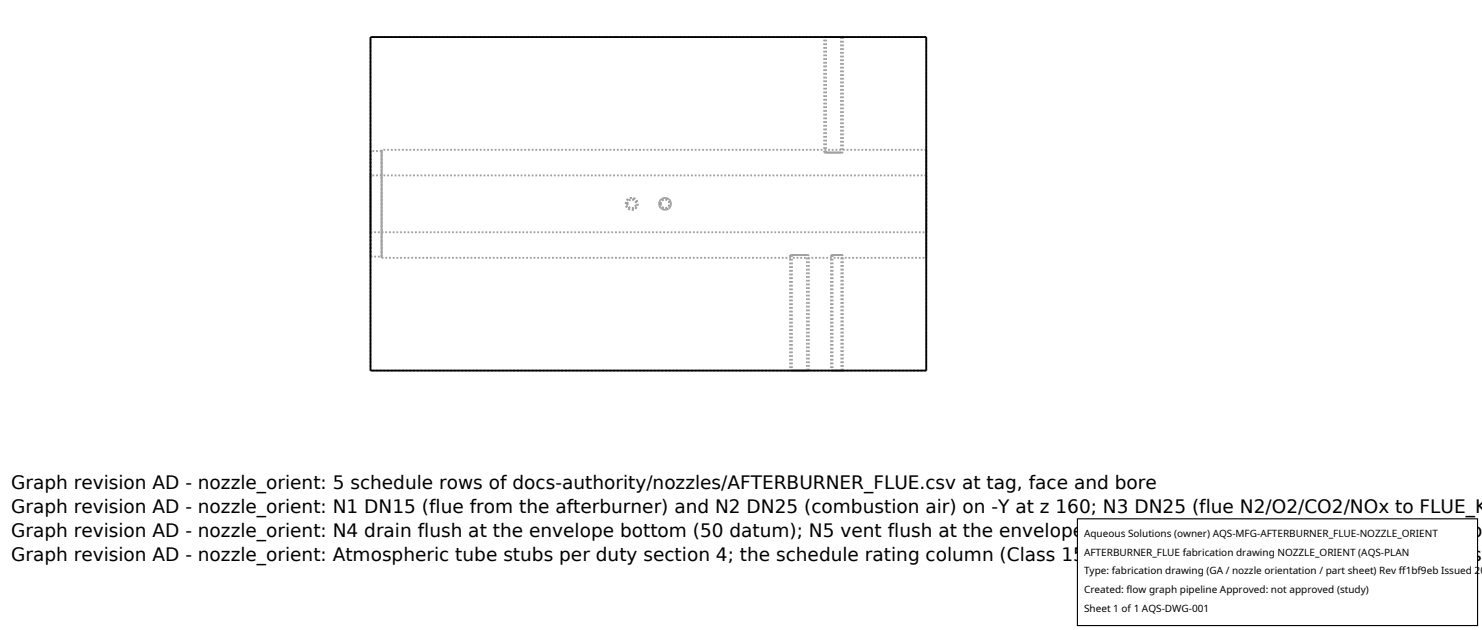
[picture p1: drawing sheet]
<svg xmlns="http://www.w3.org/2000/svg" width="212mm" height="90mm" viewBox="0 0 212 90" stroke-linecap="round" stroke-linejoin="round" font-family="sans-serif">
<defs><g id="words">
<g font-size="2.6">
<text x="1.6" y="69.8">Graph revision AD - nozzle_orient: 5 schedule rows of docs-authority/nozzles/AFTERBURNER_FLUE.csv at tag, face and bore</text>
<text x="1.6" y="73.3">Graph revision AD - nozzle_orient: N1 DN15 (flue from the afterburner) and N2 DN25 (combustion air) on -Y at z 160; N3 DN25 (flue N2/O2/CO2/NOx to FLUE_K</text>
<text x="1.6" y="76.7">Graph revision AD - nozzle_orient: N4 drain flush at the envelope bottom (50 datum); N5 vent flush at the envelope top (800 datum is the box top; duty sectio</text>
<text x="1.6" y="80.2">Graph revision AD - nozzle_orient: Atmospheric tube stubs per duty section 4; the schedule rating column (Class 150) carried verbatim as text; branch stubs s</text>
</g>
<g font-size="1.4">
<text x="154.8" y="76.6">Aqueous Solutions (owner) AQS-MFG-AFTERBURNER_FLUE-NOZZLE_ORIENT</text>
<text x="154.8" y="79.3">AFTERBURNER_FLUE fabrication drawing NOZZLE_ORIENT (AQS-PLAN</text>
<text x="154.8" y="82">Type: fabrication drawing (GA / nozzle orientation / part sheet) Rev ff1bf9eb Issued 20</text>
<text x="154.8" y="84.7">Created: flow graph pipeline Approved: not approved (study)</text>
<text x="154.8" y="87.4">Sheet 1 of 1 AQS-DWG-001</text>
</g>
</g></defs>
<g fill="none" stroke="#a0a0a0" stroke-width=".26" stroke-dasharray=".3 .3" stroke-linecap="butt">
<path d="M117.7 5.3h2.7M118 5.3h2.1M120.1 5.3h-2.1M120.1 5.3v16.5M120.4 5.3h-2.7M120.4 5.3v16.5M132.3 5.3h-79.4M52.9 25v8.2M52.9 33.2v-8.2M52.9 21.6v15M52.9 36.6v-15M52.9 33.2h79.4"/>
<path d="M52.9 36.6h1.6M54.5 21.4v15.4M54.5 36.8v-15.4M54.5 21.6v15M54.5 36.6v-15M54.5 21.6h-1.6M54.5 36.8h77.8M89.4 29.1l.2-.6 .6-.2 .6 .2 .3 .6-.3 .6-.5 .2h-.4l-.3-.2-.2-.6M89.4 29.1l.2-.6 .6-.2 .6 .2 .3 .6-.3 .6-.5 .2-.7-.2-.2-.6M89.6 29.1l.2-.4 .4-.2 .4 .1 .2 .5-.1 .4-.5 .2-.4-.1-.2-.5M94.1 29.1l.3-.6 .6-.2 .5 .2 .3 .6-.2 .6-.6 .2-.6-.2-.3-.6M94.1 29.1l.3 .6 .6 .2 .5-.1 .3-.7-.2-.6-.6-.2-.6 .2-.3 .6"/>
<path d="M94.4 29.1l.1 .4 .5 .2 .4-.1 .2-.5-.1-.4-.5-.2-.4 .1-.2 .5M94.4 29.1l.1-.4 .5-.2 .4 .1 .2 .5-.1 .4-.5 .2-.4-.1-.2-.5M112.8 36.4v16.5M112.8 36.4h2.7M113.1 36.4v16.5M113.1 36.4h2.1M115.2 36.4h-2.1M115.5 36.4h-2.7M117.7 21.8v-16.5M117.7 21.8h2.7M118 21.8v-16.5M118 21.8h2.1"/>
<path d="M118.7 36.4v16.5M118.7 36.4h1.7M118.9 36.4v16.5M118.9 36.4h1.3M120.1 21.8h-2.1M120.2 36.4h-1.3M120.4 36.4h-1.7M120.4 21.8h-2.7M132.3 25v8.2M132.3 33.2v-8.2M132.3 21.4v15.4M132.3 36.8v-15.4"/>
<path d="M132.3 25h-79.4M132.3 21.4h-77.8M52.9 52.9v-47.6M112.8 52.9h2.7M113.1 52.9h2.1M115.2 52.9h-2.1M115.2 52.9v-16.5M115.5 52.9h-2.7M115.5 52.9v-16.5M118.7 52.9h1.7M118.9 52.9h1.3M120.2 52.9h-1.3"/>
<path d="M120.2 52.9v-16.5M120.4 52.9h-1.7M120.4 52.9v-16.5M132.3 52.9v-47.6M132.3 52.9h-79.4"/>
</g>
<path d="M52.9 5.3h79.4v47.6h-79.4z" fill="none" stroke="#000" stroke-width=".26"/>
<path d="M153.9 74.1h57.1v15.2h-57.1z" fill="#fff" stroke="#000" stroke-width=".16"/>
<use href="#words"/>
</svg>
